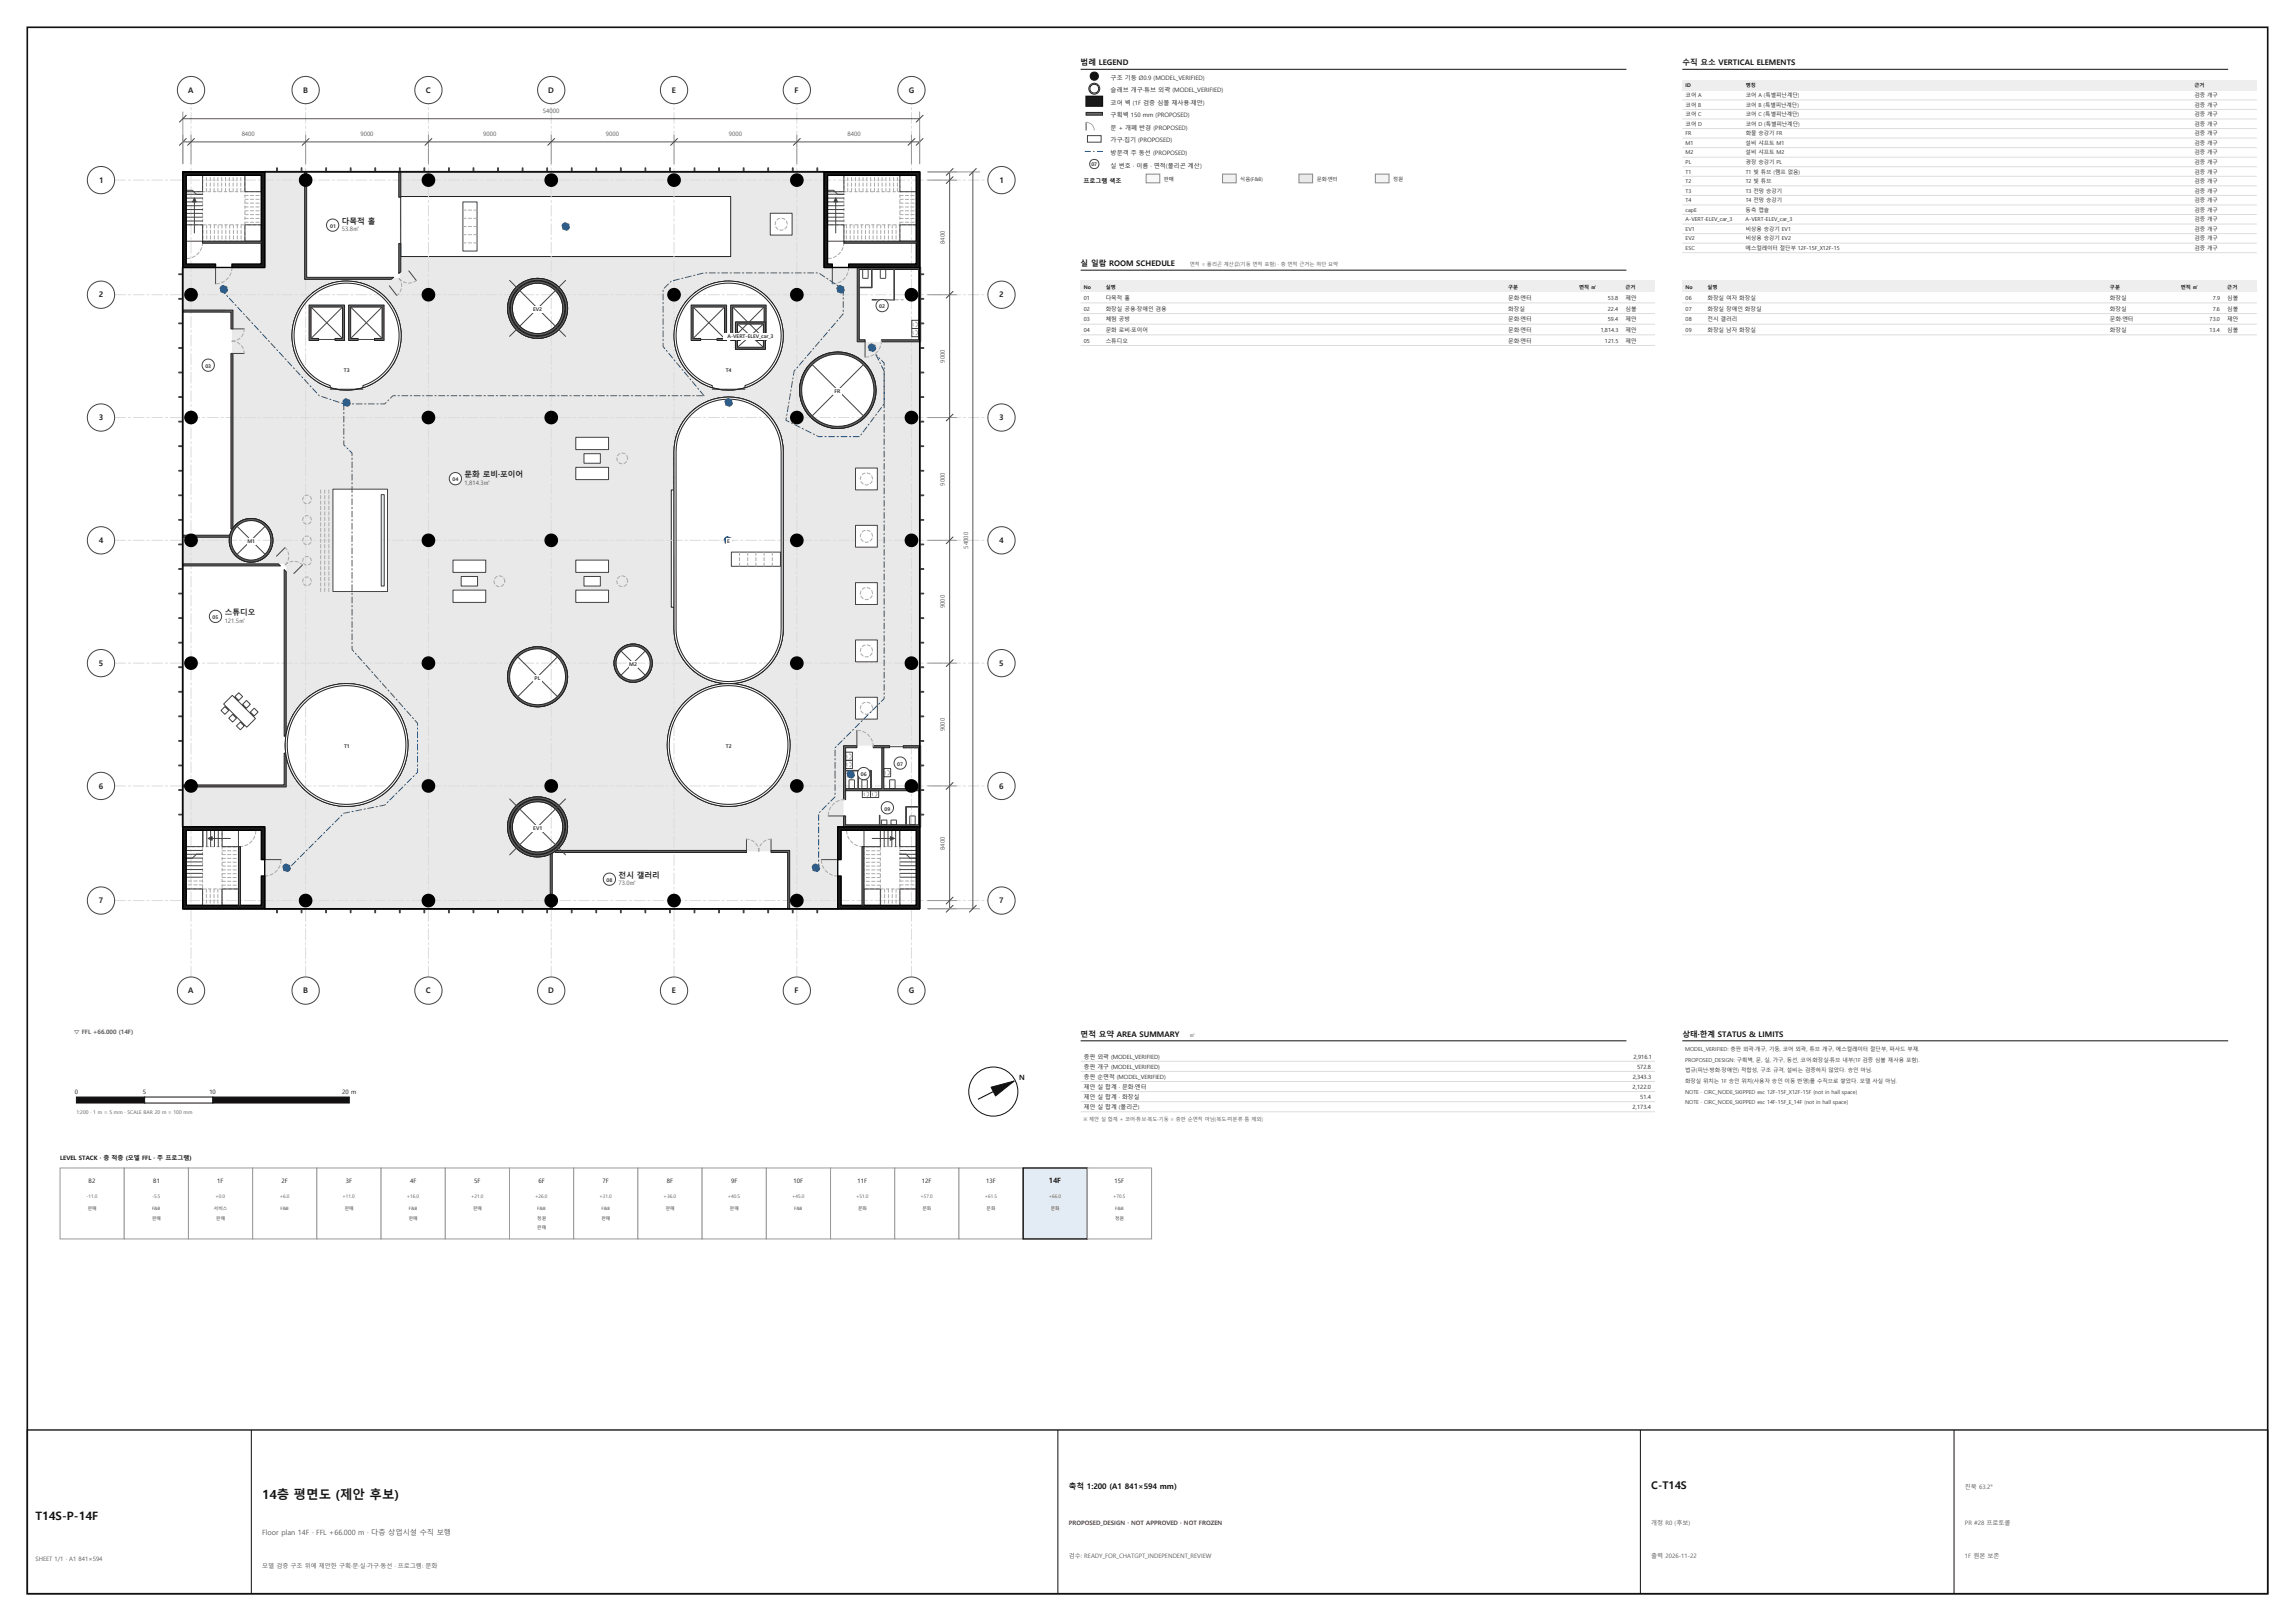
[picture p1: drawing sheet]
<svg xmlns="http://www.w3.org/2000/svg" width="841mm" height="594mm" viewBox="0 0 841 594" stroke-linecap="round" stroke-linejoin="round" font-family="sans-serif">
<defs><g id="words">
<text font-size="4.6" fill="#111" x="96.1" y="549.2">14층 평면도 (제안 후보)</text>
<text font-size="4.2" fill="#111" x="13" y="557">T14S-P-14F</text>
<text font-size="3.9" fill="#111" x="605.1" y="545.6">C-T14S</text>
<g font-size="2.8" fill="#111">
<text x="396" y="24">범례 LEGEND</text>
<text x="616.5" y="24">수직 요소 VERTICAL ELEMENTS</text>
<text x="396" y="97.6">실 일람 ROOM SCHEDULE</text>
<text x="396" y="380">면적 요약 AREA SUMMARY</text>
<text x="616.5" y="380">상태·한계 STATUS &amp; LIMITS</text>
<text x="391.7" y="545.6">축척 1:200 (A1 841×594 mm)</text>
</g>
<g font-size="2.8" fill="#222">
<text x="69" y="34">A</text>
<text x="111" y="34">B</text>
<text x="156.1" y="34">C</text>
<text x="200.9" y="34">D</text>
<text x="246.2" y="34">E</text>
<text x="291.2" y="34">F</text>
<text x="333" y="34">G</text>
<text x="36.3" y="67">1</text>
<text x="366.3" y="67">1</text>
<text x="125.3" y="82">다목적 홀</text>
<text x="36.2" y="109">2</text>
<text x="366.2" y="109">2</text>
<text x="36.2" y="154">3</text>
<text x="366.2" y="154">3</text>
<text x="170.3" y="174.9">문화 로비·포이어</text>
<text x="36.2" y="199">4</text>
<text x="366.2" y="199">4</text>
<text x="82.3" y="225.3">스튜디오</text>
<text x="36.2" y="244">5</text>
<text x="366.2" y="244">5</text>
<text x="36.2" y="289">6</text>
<text x="366.2" y="289">6</text>
<text x="226.7" y="321.7">전시 갤러리</text>
<text x="36.2" y="331">7</text>
<text x="366.2" y="331">7</text>
<text x="69" y="364">A</text>
<text x="111" y="364">B</text>
<text x="156.1" y="364">C</text>
<text x="200.9" y="364">D</text>
<text x="246.2" y="364">E</text>
<text x="291.2" y="364">F</text>
<text x="333" y="364">G</text>
</g>
<g font-size="2.6" fill="#111">
<text x="373.4" y="395.7">N</text>
<text x="384.4" y="433.5">14F</text>
</g>
<text font-size="2.6" fill="#555" x="96.1" y="562.4">Floor plan 14F · FFL +66.000 m · 다층 상업시설 수직 보행</text>
<g font-size="2.2" fill="#222">
<text x="407" y="29.2">구조 기둥 Ø0.9 (MODEL_VERIFIED)</text>
<text x="407" y="33.8">슬래브 개구·튜브 외곽 (MODEL_VERIFIED)</text>
<text x="407" y="38.4">코어 벽 (1F 검증 심볼 재사용·제안)</text>
<text x="407" y="43">구획벽 150 mm (PROPOSED)</text>
<text x="407" y="47.6">문 + 개폐 반경 (PROPOSED)</text>
<text x="407" y="52.2">가구·집기 (PROPOSED)</text>
<text x="407" y="56.8">방문객 주 동선 (PROPOSED)</text>
<text x="407" y="61.4">실 번호 · 이름 · 면적(폴리곤 계산)</text>
</g>
<g font-size="2.2" fill="#555">
<text x="198.9" y="41.5">54000</text>
<text x="88.6" y="50">8400</text>
<text x="132.1" y="50">9000</text>
<text x="177.1" y="50">9000</text>
<text x="222.1" y="50">9000</text>
<text x="267.1" y="50">9000</text>
<text x="310.6" y="50">8400</text>
<text x="125.3" y="84.8">53.8㎡</text>
<text x="346.3" y="89.4" transform="rotate(-90 346.3 89.4)">8400</text>
<text x="346.3" y="132.9" transform="rotate(-90 346.3 132.9)">9000</text>
<text x="170.3" y="177.7">1,814.3㎡</text>
<text x="346.3" y="177.9" transform="rotate(-90 346.3 177.9)">9000</text>
<text x="354.7" y="201.1" transform="rotate(-90 354.7 201.1)">54000</text>
<text x="346.3" y="222.9" transform="rotate(-90 346.3 222.9)">9000</text>
<text x="82.3" y="228.1">121.5㎡</text>
<text x="346.3" y="267.9" transform="rotate(-90 346.3 267.9)">9000</text>
<text x="346.3" y="311.4" transform="rotate(-90 346.3 311.4)">8400</text>
<text x="226.7" y="324.4">73.0㎡</text>
<text x="27" y="379">▽ FFL +66.000 (14F)</text>
<text x="720.1" y="545.6">진북 63.2°</text>
<text x="605.1" y="558.8">개정 R0 (후보)</text>
<text x="720.1" y="558.8">PR #28 프로토콜</text>
<text x="13" y="572">SHEET 1/1 · A1 841×594</text>
<text x="96.1" y="574.4">모델 검증 구조 위에 제안한 구획·문·실·가구·동선 · 프로그램: 문화</text>
<text x="391.7" y="570.8">검수: READY_FOR_CHATGPT_INDEPENDENT_REVIEW</text>
<text x="605.1" y="570.8">출력 2026-11-22</text>
<text x="720.1" y="570.8">1F 원본 보존</text>
</g>
<g font-size="2.2" fill="#111">
<text x="397" y="67">프로그램 색조</text>
<text x="27.4" y="400.8">0</text>
<text x="52.4" y="400.8">5</text>
<text x="76.7" y="400.8">10</text>
<text x="125.4" y="400.8">20 m</text>
<text x="22" y="425">LEVEL STACK · 층 적층 (모델 FFL · 주 프로그램)</text>
<text x="32.5" y="433.5">B2</text>
<text x="56.2" y="433.5">B1</text>
<text x="79.6" y="433.5">1F</text>
<text x="103.2" y="433.5">2F</text>
<text x="126.7" y="433.5">3F</text>
<text x="150.3" y="433.5">4F</text>
<text x="173.7" y="433.5">5F</text>
<text x="197.3" y="433.5">6F</text>
<text x="220.8" y="433.5">7F</text>
<text x="244.4" y="433.5">8F</text>
<text x="267.9" y="433.5">9F</text>
<text x="290.8" y="433.5">10F</text>
<text x="314.3" y="433.5">11F</text>
<text x="337.8" y="433.5">12F</text>
<text x="361.3" y="433.5">13F</text>
<text x="408.4" y="433.5">15F</text>
</g>
<text font-size="2.2" fill="#9b1c1c" x="391.7" y="558.8">PROPOSED_DESIGN · NOT APPROVED · NOT FROZEN</text>
<g font-size="2.1" fill="#222">
<text x="397.2" y="387.9">층판 외곽 (MODEL_VERIFIED)</text>
<text x="598.6" y="387.9">2,916.1</text>
<text x="397.2" y="391.6">층판 개구 (MODEL_VERIFIED)</text>
<text x="397.2" y="395.3">층판 순면적 (MODEL_VERIFIED)</text>
<text x="598.3" y="395.3">2,343.3</text>
<text x="599.9" y="391.6">572.8</text>
<text x="397.2" y="399">제안 실 합계 · 문화·엔터</text>
<text x="598.3" y="399">2,122.0</text>
<text x="397.2" y="402.7">제안 실 합계 · 화장실</text>
<text x="397.2" y="406.4">제안 실 합계 (폴리곤)</text>
<text x="598.3" y="406.4">2,173.4</text>
<text x="601.1" y="402.7">51.4</text>
</g>
<g font-size="2" fill="#222">
<text x="617.7" y="35.6">코어 A</text>
<text x="639.7" y="35.6">코어 A (특별피난계단)</text>
<text x="804.2" y="35.6">검증 개구</text>
<text x="617.7" y="39.1">코어 B</text>
<text x="639.7" y="39.1">코어 B (특별피난계단)</text>
<text x="804.2" y="39.1">검증 개구</text>
<text x="617.7" y="42.6">코어 C</text>
<text x="617.7" y="46.1">코어 D</text>
<text x="639.7" y="42.6">코어 C (특별피난계단)</text>
<text x="639.7" y="46.1">코어 D (특별피난계단)</text>
<text x="804.2" y="42.6">검증 개구</text>
<text x="804.2" y="46.1">검증 개구</text>
<text x="617.7" y="49.6">FR</text>
<text x="617.7" y="53.1">M1</text>
<text x="639.7" y="53.1">설비 샤프트 M1</text>
<text x="639.7" y="49.6">화물 승강기 FR</text>
<text x="804.2" y="49.6">검증 개구</text>
<text x="804.2" y="53.1">검증 개구</text>
<text x="617.7" y="56.6">M2</text>
<text x="639.7" y="56.6">설비 샤프트 M2</text>
<text x="804.2" y="56.6">검증 개구</text>
<text x="617.7" y="60.1">PL</text>
<text x="617.7" y="63.6">T1</text>
<text x="639.7" y="60.1">광장 승강기 PL</text>
<text x="639.7" y="63.6">T1 빛 튜브 (램프 없음)</text>
<text x="804.2" y="60.1">검증 개구</text>
<text x="804.2" y="63.6">검증 개구</text>
<text x="617.7" y="67.1">T2</text>
<text x="617.7" y="70.6">T3</text>
<text x="639.7" y="67.1">T2 빛 튜브</text>
<text x="639.7" y="70.6">T3 전망 승강기</text>
<text x="804.2" y="67.1">검증 개구</text>
<text x="804.2" y="70.6">검증 개구</text>
<text x="617.7" y="74.1">T4</text>
<text x="617.7" y="77.6">capE</text>
<text x="639.7" y="77.6">동측 캡슐</text>
<text x="639.7" y="74.1">T4 전망 승강기</text>
<text x="804.2" y="74.1">검증 개구</text>
<text x="804.2" y="77.6">검증 개구</text>
<text x="617.7" y="81.1">A-VERT-ELEV_car_3</text>
<text x="639.7" y="81.1">A-VERT-ELEV_car_3</text>
<text x="804.2" y="81.1">검증 개구</text>
<text x="617.7" y="84.6">EV1</text>
<text x="617.7" y="88.1">EV2</text>
<text x="639.7" y="84.6">비상용 승강기 EV1</text>
<text x="639.7" y="88.1">비상용 승강기 EV2</text>
<text x="804.2" y="84.6">검증 개구</text>
<text x="804.2" y="88.1">검증 개구</text>
<text x="617.7" y="91.6">ESC</text>
<text x="639.7" y="91.6">에스컬레이터 절단부 12F-15F_X12F-15</text>
<text x="804.2" y="91.6">검증 개구</text>
<text x="397.2" y="110">01</text>
<text x="397.2" y="113.9">02</text>
<text x="405.2" y="110">다목적 홀</text>
<text x="405.2" y="113.9">화장실 공용·장애인 겸용</text>
<text x="552.7" y="110">문화·엔터</text>
<text x="552.7" y="113.9">화장실</text>
<text x="589.2" y="113.9">22.4</text>
<text x="589.2" y="110">53.8</text>
<text x="595.7" y="113.9">심볼</text>
<text x="595.7" y="110">제안</text>
<text x="617.7" y="110">06</text>
<text x="617.7" y="113.9">07</text>
<text x="625.7" y="110">화장실 여자 화장실</text>
<text x="625.7" y="113.9">화장실 장애인 화장실</text>
<text x="773.2" y="110">화장실</text>
<text x="773.2" y="113.9">화장실</text>
<text x="810.8" y="113.9">7.6</text>
<text x="810.9" y="110">7.9</text>
<text x="816.2" y="110">심볼</text>
<text x="816.2" y="113.9">심볼</text>
<text x="397.2" y="117.8">03</text>
<text x="405.2" y="117.8">체험 공방</text>
<text x="552.7" y="117.8">문화·엔터</text>
<text x="589.2" y="117.8">59.4</text>
<text x="595.7" y="117.8">제안</text>
<text x="617.7" y="117.8">08</text>
<text x="625.7" y="117.8">전시 갤러리</text>
<text x="773.2" y="117.8">문화·엔터</text>
<text x="809.7" y="117.8">73.0</text>
<text x="816.2" y="117.8">제안</text>
<text x="397.2" y="121.7">04</text>
<text x="397.2" y="125.6">05</text>
<text x="405.2" y="121.7">문화 로비·포이어</text>
<text x="405.2" y="125.6">스튜디오</text>
<text x="552.7" y="121.7">문화·엔터</text>
<text x="552.7" y="125.6">문화·엔터</text>
<text x="586.6" y="121.7">1,814.3</text>
<text x="588.1" y="125.6">121.5</text>
<text x="595.7" y="121.7">제안</text>
<text x="595.7" y="125.6">제안</text>
<text x="617.7" y="121.7">09</text>
<text x="625.7" y="121.7">화장실 남자 화장실</text>
<text x="773.2" y="121.7">화장실</text>
<text x="809.7" y="121.7">13.4</text>
<text x="816.2" y="121.7">심볼</text>
</g>
<g font-size="2" fill="#333">
<text x="617.5" y="385.2">MODEL_VERIFIED: 층판 외곽·개구, 기둥, 코어 외곽, 튜브 개구, 에스컬레이터 절단부, 파사드 부재.</text>
<text x="617.5" y="389.1">PROPOSED_DESIGN: 구획벽, 문, 실, 가구, 동선, 코어·화장실·튜브 내부(1F 검증 심볼 재사용 포함).</text>
<text x="617.5" y="393">법규(피난·방화·장애인) 적합성, 구조 규격, 설비는 검증하지 않았다. 승인 아님.</text>
<text x="617.5" y="396.9">화장실 위치는 1F 승인 위치(사용자 승인 이동 반영)를 수직으로 쌓았다. 모델 사실 아님.</text>
<text x="617.5" y="400.8">NOTE · CIRC_NODE_SKIPPED esc 12F-15F_X12F-15F (not in hall space)</text>
<text x="617.5" y="404.7">NOTE · CIRC_NODE_SKIPPED esc 14F-15F_E_14F (not in hall space)</text>
</g>
<g font-size="1.9" fill="#111">
<text x="617.7" y="31.8">ID</text>
<text x="639.7" y="31.8">명칭</text>
<text x="804.2" y="31.8">근거</text>
<text x="397.2" y="105.8">No</text>
<text x="405.2" y="105.8">실명</text>
<text x="552.7" y="105.8">구분</text>
<text x="578.7" y="105.8">면적 ㎡</text>
<text x="595.7" y="105.8">근거</text>
<text x="617.7" y="105.8">No</text>
<text x="625.7" y="105.8">실명</text>
<text x="773.2" y="105.8">구분</text>
<text x="799.2" y="105.8">면적 ㎡</text>
<text x="816.2" y="105.8">근거</text>
</g>
<g font-size="1.9" fill="#333">
<text x="399.9" y="60.8">07</text>
<text x="121" y="83.5">01</text>
<text x="322.2" y="113">02</text>
<text x="195.3" y="114">EV2</text>
<text x="266.6" y="124">A-VERT-ELEV_car_3</text>
<text x="75.3" y="134.8">03</text>
<text x="126" y="136.4">T3</text>
<text x="265.9" y="136.4">T4</text>
<text x="305.8" y="144">FR</text>
<text x="165.8" y="176.4">04</text>
<text x="90.7" y="199">M1</text>
<text x="266.5" y="199">E</text>
<text x="77.9" y="226.9">05</text>
<text x="230.6" y="244">M2</text>
<text x="195.9" y="249">PL</text>
<text x="126.1" y="274">T1</text>
<text x="266" y="274">T2</text>
<text x="328.8" y="280.6">07</text>
<text x="315.4" y="284.5">06</text>
<text x="324.1" y="297">09</text>
<text x="195.4" y="304">EV1</text>
<text x="222.3" y="323.2">08</text>
</g>
<g font-size="1.9" fill="#222">
<text x="426.5" y="66.4">판매</text>
<text x="454.5" y="66.4">식음(F&amp;B)</text>
<text x="482.5" y="66.4">문화·엔터</text>
<text x="510.5" y="66.4">정원</text>
</g>
<g font-size="1.9" fill="#555">
<text x="436" y="97.6">면적 = 폴리곤 계산값(기둥 면적 포함) · 층 면적 근거는 하단 요약</text>
<text x="436" y="380">㎡</text>
<text x="28" y="408.2">1:200 · 1 m = 5 mm · SCALE BAR 20 m = 100 mm</text>
<text x="397" y="410.8">※ 제안 실 합계 + 코어·튜브·복도·기둥 = 층판 순면적 아님(복도·미분류 틈 제외)</text>
</g>
<g font-size="1.8" fill="#555">
<text x="31.7" y="439">-11.0</text>
<text x="55.8" y="439">-5.5</text>
<text x="79" y="439">+0.0</text>
<text x="102.5" y="439">+6.0</text>
<text x="125.5" y="439">+11.0</text>
<text x="149.1" y="439">+16.0</text>
<text x="172.6" y="439">+21.0</text>
<text x="196.1" y="439">+26.0</text>
<text x="219.7" y="439">+31.0</text>
<text x="243.2" y="439">+36.0</text>
<text x="266.8" y="439">+40.5</text>
<text x="290.3" y="439">+45.0</text>
<text x="313.8" y="439">+51.0</text>
<text x="337.3" y="439">+57.0</text>
<text x="360.9" y="439">+61.5</text>
<text x="384.4" y="439">+66.0</text>
<text x="407.9" y="439">+70.5</text>
</g>
<g font-size="1.6" fill="#333">
<text x="32.2" y="443.5">판매</text>
<text x="55.7" y="443.5">F&amp;B</text>
<text x="78.4" y="443.5">서비스</text>
<text x="102.8" y="443.5">F&amp;B</text>
<text x="126.3" y="443.5">판매</text>
<text x="149.8" y="443.5">F&amp;B</text>
<text x="173.4" y="443.5">판매</text>
<text x="196.9" y="443.5">F&amp;B</text>
<text x="220.4" y="443.5">F&amp;B</text>
<text x="244" y="443.5">판매</text>
<text x="267.5" y="443.5">판매</text>
<text x="291" y="443.5">F&amp;B</text>
<text x="314.5" y="443.5">문화</text>
<text x="338" y="443.5">문화</text>
<text x="361.5" y="443.5">문화</text>
<text x="385.1" y="443.5">문화</text>
<text x="408.7" y="443.5">F&amp;B</text>
<text x="55.7" y="447">판매</text>
<text x="79.2" y="447">판매</text>
<text x="149.8" y="447">판매</text>
<text x="196.9" y="447">정원</text>
<text x="220.4" y="447">판매</text>
<text x="408.7" y="447">정원</text>
<text x="196.9" y="450.5">판매</text>
</g>
</g></defs>
<path d="M10 10h821v574h-821z" fill="none" stroke="#111" stroke-width=".6"/>
<g fill="#fff">
<path d="M112 63h34.5v39h-34.5z" fill-rule="evenodd"/>
<path d="M67 114h18v80.1l-.8 2.4h-17.2z" fill-rule="evenodd"/>
</g>
<path d="M97 63h15l.1 39 34.4-.1v-38.9h155.5v34.9l12.3 .1-.2 .4 .1 26.7 .3 .2h22.5v147.9h-27.5l-.4 .2v29.2l.2 .4-2.3 .1v29.9h-240l30-.1v-29.9h-30v-205h30zM293 143a14 14 0 0 0 28 0 14 14 0 0 0-28 0zM244.5 273a22.5 22.5 0 0 0 45 0 22.5 22.5 0 0 0-45 0zM189.2 295.2l-1.7 2.3a11 11 0 0 0 1.5 13.1 11 11 0 0 0 13 2.2l.1 20.2 86.9-.1-.1-20.9h-85.6l2.4-2.3 .8-1.2 1.1-2.6a11.3 11.3 0 0 0 0-5.8l-1.1-2.6-.8-1.2a11 11 0 0 0-16.5-1.1zM252.9 151.4l-1.4 1.4-2.1 3.3-1.5 3.6-.5 1.9-.4 3.9v14l-1 .2v42.7l1 .1v8l.4 3.9 1.1 3.8 1.9 3.4a20.2 20.2 0 0 0 18.6 8.8l1.9-.3 3.7-1.1 1.8-.8 3.3-2.2a20 20 0 0 0 5.8-7.8l1.1-3.8 .4-3.9v-65l-.4-3.9-1.1-3.7-.9-1.8-2.1-3.3-2.8-2.8-3.3-2.1-1.7-.9-3.8-1.1-3.9-.4-3.9 .4-1.9 .5-1.9 .6-3.4 1.9zM247 123a20 20 0 0 0 39.9 0 20 20 0 0 0-39.9 0zM146.9 72.1l.1 21.9 120.8-.1-.2-21.9zM225 243a7 7 0 0 0 14 0 7 7 0 0 0-14 0zM186 113a11 11 0 0 0 22 0 11 11 0 0 0-22 0zM186 248a11 11 0 0 0 22 0 11 11 0 0 0-22 0zM104.5 273a22.5 22.5 0 0 0 45 0 22.5 22.5 0 0 0-45 0zM107 123a20 20 0 0 0 40 0 20 20 0 0 0-40 0zM67 207v80.9l37.4 .1 .1-80.9zM67 114v82.4l17.2 .1-.2 1.5 .3 2.1a7.9 7.9 0 0 0 2.1 3.6l1.6 1.2 1.9 .8 3.2 .2a8.1 8.1 0 0 0 4.6-2.2l1.7-2.6a7.8 7.8 0 0 0 .5-4.1l-.2-1.1a7.9 7.9 0 0 0-2.1-3.6l-1.6-1.2-1.9-.8-3.2-.2-2 .5-1.8 1-2.1 2.5v-80z" fill-rule="evenodd" fill="#e9e9e9"/>
<g fill="#fff">
<path d="M67 207h37.5v81h-37.5z" fill-rule="evenodd"/>
<path d="M202 312.8l1.3-.8h85.7v21h-87z" fill-rule="evenodd"/>
</g>
<g fill="none" stroke="#222" stroke-width=".37">
<path d="M146.8 72h121v22h-120.9zM252.9 151.4a20 20 0 0 1 21.8-4.4 20 20 0 0 1 12.3 18.5v65a20 20 0 0 1-20 20 20 20 0 0 1-20-20v-8h-1v-43h1v-14a20 20 0 0 1 5.9-14.1z"/>
<circle cx="197" cy="113" r="11"/>
<circle cx="127" cy="123" r="20"/>
<circle cx="267" cy="123" r="20"/>
<circle cx="307" cy="143" r="14"/>
<circle cx="92" cy="198" r="8"/>
<circle cx="197" cy="248" r="11"/>
<circle cx="232" cy="243" r="7"/>
<circle cx="127" cy="272.9" r="22.5"/>
<circle cx="267" cy="273" r="22.5"/>
<circle cx="197" cy="303" r="11"/>
</g>
<g fill="none" stroke="#dcdcdc" stroke-width=".37" stroke-dasharray="4 1 .8 1">
<path d="M42 66h320M42 108h320M42 153h320M42 198h320M42 243h320M42 288h320M42 330h320M70 358v-320M112 358v-320M157 358v-320M202 358v-320M247 358v-320"/>
<path d="M292 358v-320M334 358v-320"/>
</g>
<path d="M122 179.3v37.5h20v-37.5zM139.7 181.3v33.5h1.1v-33.5zM313.5 255.5v8h8v-8zM313.5 234.5v8h8v-8zM313.5 213.5v8h8v-8zM313.5 192.5v8h8v-8zM313.5 171.5v8h8v-8zM211 171.3v4.4h12v-4.4zM211 160.3v4.5h12v-4.5zM214 166.3v3.4h6v-3.4zM166 216.2v4.5h12v-4.5zM166 205.3v4.4h12v-4.4zM169 211.3v3.4h6v-3.4zM211 216.2v4.5h12v-4.5zM211 205.3v4.4h12v-4.4zM214 211.3v3.4h6v-3.4zM282.3 78.1v8h8v-8z" fill-rule="evenodd" fill="#fff" stroke="#444" stroke-width=".37"/>
<g fill="none" stroke="#aaa" stroke-width=".37" stroke-dasharray="1.2 .8">
<path d="M288.5 82.1a2.25 2.25 0 0 0-3-2.1 2.25 2.25 0 0 0-1 3.6 2.25 2.25 0 0 0 3.7-.3l.3-1.2M230 168a2 2 0 0 0-2.7-1.9 2 2 0 0 0-.8 3.2 2 2 0 0 0 3.2-.3l.3-1M319.8 175.5a2.25 2.25 0 0 0-3.1-2.1 2.25 2.25 0 0 0-.9 3.6 2.25 2.25 0 0 0 3.7-.4l.3-1.1M114.1 198a1.6 1.6 0 0 0-2.1-1.5 1.6 1.6 0 0 0-.7 2.5 1.6 1.6 0 0 0 2.6-.2l.2-.8M114.1 190.5a1.6 1.6 0 0 0-2.1-1.5 1.6 1.6 0 0 0-.7 2.5 1.6 1.6 0 0 0 2.6-.2l.2-.8M114.1 183a1.6 1.6 0 0 0-2.1-1.5 1.6 1.6 0 0 0-.7 2.5 1.6 1.6 0 0 0 2.6-.2l.2-.8M319.8 196.5a2.25 2.25 0 0 0-3.1-2.1 2.25 2.25 0 0 0-.9 3.6 2.25 2.25 0 0 0 3.7-.4l.3-1.1M114.1 213a1.6 1.6 0 0 0-2.1-1.5 1.6 1.6 0 0 0-.7 2.5 1.6 1.6 0 0 0 2.6-.2l.2-.8M114.1 205.5a1.6 1.6 0 0 0-2.1-1.5 1.6 1.6 0 0 0-.7 2.5 1.6 1.6 0 0 0 2.6-.2l.2-.8M117.5 216.8v-37.5M119 216.8v-37.5M120.5 216.8v-37.5"/>
<path d="M185 213a2 2 0 0 0-2.7-1.9 2 2 0 0 0-.8 3.2 2 2 0 0 0 3.2-.3l.3-1M230 213a2 2 0 0 0-2.7-1.9 2 2 0 0 0-.8 3.2 2 2 0 0 0 3.2-.3l.3-1M319.8 217.5a2.25 2.25 0 0 0-3.1-2.1 2.25 2.25 0 0 0-.9 3.6 2.25 2.25 0 0 0 3.7-.4l.3-1.1M319.8 238.5a2.25 2.25 0 0 0-3.1-2.1 2.25 2.25 0 0 0-.9 3.6 2.25 2.25 0 0 0 3.7-.4l.3-1.1M319.8 259.5a2.25 2.25 0 0 0-3.1-2.1 2.25 2.25 0 0 0-.9 3.6 2.25 2.25 0 0 0 3.7-.4l.3-1.1"/>
</g>
<path d="M85.1 254.8l-3.2 3.2 8.5 8.5 3.2-3.2zM93.2 259.5l-1.5 1.4 1.5 1.4 1.4-1.4zM88.1 264.6l-1.5 1.4 1.5 1.4 1.4-1.4zM88.9 258.1l1.4 1.4 1.4-1.4-1.4-1.4zM85.2 261.8l-1.4 1.4 1.4 1.4 1.4-1.4zM87.5 253.8l-1.4 1.5 1.4 1.4 1.4-1.4zM82.4 258.9l-1.4 1.5 1.4 1.4 1.4-1.4z" fill-rule="evenodd" fill="#fff" stroke="#444" stroke-width=".37"/>
<g fill="none" stroke="#444" stroke-width=".37">
<path d="M68.2 64.2h6v6h-6zM68.2 69.7h2.3l1.5 1.5h2.2M68.2 79.6h6M68.2 78.2h6M68.2 76.8h6M68.2 75.4h6M68.2 74h6M68.2 72.6h6M68.2 71.2h6M71.2 74v11.4M89.8 64.2h6v6h-6zM169.6 74h5.2v18h-5.2z"/>
<path d="M68.2 82.4h6v6h-6zM68.2 81h6M89.8 82.4h6v6h-6zM316.2 98.8l1.9 .1-.1 3.1-1.8-.1zM322.6 98.8l1.9 .1v3.1l-1.9-.1zM334.1 117.4h2.5v3h-2.5zM334.1 120.4h2.5v3h-2.5zM268 202.3h18v5.2h-18zM309.9 278.6h2.5v3h-2.5zM309.9 275.6h2.5v3h-2.5zM311.2 285.8l1.9 .1-.1 3.1-1.8-.1zM315.9 285.8l1.9 .1-.1 3.1-1.8-.1z"/>
<path d="M316 289.8h3v2.5h-3zM319 289.8h3v2.5h-3zM323.9 281.6h2.5v3h-2.5zM326.1 285.8l1.9 .1-.1 3.1-1.9-.1zM333.4 299.1h1.9l-.1 3.1-1.8-.1zM323.1 300.5h1.8l.1 1.7h-1.9zM326.6 300.5h1.8l.1 1.7h-1.9z"/>
</g>
<g fill="none" stroke="#aaa" stroke-width=".37" stroke-dasharray="1.2 .8" stroke-linecap="butt">
<path d="M68.2 70.2h6v12.2h-6zM74.2 64.2h15.6v6h-15.6zM89.8 70.2h6v12.2h-6zM74.2 82.4h15.6v6h-15.6z"/>
<circle cx="335.4" cy="118.9" r=".85"/>
<circle cx="335.4" cy="121.9" r=".85"/>
<circle cx="311.1" cy="277.1" r=".85"/>
<circle cx="311.1" cy="280.1" r=".85"/>
<circle cx="317.5" cy="291" r=".85"/>
<circle cx="320.5" cy="291" r=".85"/>
<circle cx="325.1" cy="283.1" r=".85"/>
</g>
<g fill="none" stroke="#aaa" stroke-width=".37" stroke-dasharray="1.2 .8">
<path d="M75.6 70.2v-6M77 70.2v-6M78.4 70.2v-6M79.8 70.2v-6M81.2 70.2v-6M82.6 70.2v-6M84 70.2v-6M85.4 70.2v-6M86.8 70.2v-6M88.2 70.2v-6M89.6 70.2v-6M89.8 71.6h6"/>
<path d="M89.8 73h6M89.8 74.4h6M89.8 75.8h6M89.8 77.2h6M89.8 78.6h6M169.6 77h5.2M74.4 82.4v6M75.7 82.4v6M77.1 82.4v6M78.5 82.4v6M79.9 82.4v6M81.3 82.4v6"/>
<path d="M82.7 82.4v6M84.1 82.4v6M85.6 82.4v6M87 82.4v6M88.4 82.4v6M89.8 80h6M89.8 81.4h6M169.6 89h5.2M169.6 86h5.2M169.6 83h5.2M169.6 80h5.2M271 207.5v-5.2"/>
<path d="M274 207.5v-5.2M277 207.5v-5.2M280 207.5v-5.2M283 207.5v-5.2"/>
</g>
<path d="M71.2 72.5l.7 1.5h-1.3z" fill="#333" stroke="#444" stroke-width=".37"/>
<path d="M303.2 70.2h6v12.2h-6zM309.2 64.2h20.6v6h-20.6zM329.8 70.2h6v12.2h-6zM309.2 82.4h20.6v6h-20.6z" fill="none" stroke="#aaa" stroke-width=".37" stroke-dasharray="1.2 .8" stroke-linecap="butt"/>
<g fill="none" stroke="#444" stroke-width=".37">
<path d="M303.2 64.2h6v6h-6zM303.2 69.7h2.3l1.5 1.5h2.2M303.2 79.6h6M303.2 78.2h6M303.2 76.8h6M303.2 75.4h6M303.2 74h6M303.2 72.6h6M303.2 71.2h6M306.2 74v11.4M329.8 64.2h6v6h-6zM303.2 82.4h6v6h-6z"/>
<path d="M303.2 81h6M329.8 82.4h6v6h-6z"/>
</g>
<g fill="none" stroke="#aaa" stroke-width=".37" stroke-dasharray="1.2 .8">
<path d="M310.6 70.2v-6M312 70.2v-6M313.5 70.2v-6M314.8 70.2v-6M316.3 70.2v-6M317.7 70.2v-6M319.1 70.2v-6M320.5 70.2v-6M321.9 70.2v-6M323.3 70.2v-6M324.7 70.2v-6M326 70.2v-6"/>
<path d="M327.4 70.2v-6M328.8 70.2v-6M329.8 71.6h6M329.8 73h6M329.8 74.4h6M329.8 75.9h6M329.8 77.3h6M329.8 78.7h6M310.2 82.4v6M311.6 82.4v6M313 82.4v6M314.4 82.4v6"/>
<path d="M315.8 82.4v6M317.2 82.4v6M318.6 82.4v6M320 82.4v6M321.4 82.4v6M322.8 82.4v6M324.2 82.4v6M325.6 82.4v6M327 82.4v6M328.4 82.4v6M329.8 80.1h6M329.8 81.5h6"/>
</g>
<path d="M306.2 72.5l.7 1.5h-1.3z" fill="#333" stroke="#444" stroke-width=".37"/>
<path d="M316.6 310.2h6v15.6h-6zM322.6 304.2h7.2v6h-7.2zM329.8 310.2h6v15.6h-6zM322.6 325.8h7.2v6h-7.2z" fill="none" stroke="#aaa" stroke-width=".37" stroke-dasharray="1.2 .8" stroke-linecap="butt"/>
<g fill="none" stroke="#444" stroke-width=".37">
<path d="M316.6 304.2h6v6h-6zM319.6 307.2h6.7M324 304.2v6M325.4 304.2v6M326.8 304.2v6M328.2 304.2v6M329.6 304.2v6M329.8 304.2h6v6h-6zM329.8 311.6h6M329.8 314.4h6M329.8 315.8h6M329.8 317.2h6"/>
<path d="M329.8 318.6h6M335.8 313h-6h2.2l1.5 1.5h2.3M316.6 325.8h6v6h-6zM329.8 325.8h6v6h-6zM329.8 320h6M329.8 321.4h6"/>
</g>
<g fill="none" stroke="#aaa" stroke-width=".37" stroke-dasharray="1.2 .8">
<path d="M322.6 318.8h-6M322.6 317.4h-6M322.6 316h-6M322.6 314.6h-6M322.6 313.2h-6M322.6 311.8h-6M322.6 310.4h-6M322.6 324.4h-6M322.6 323h-6M322.6 321.6h-6M322.6 320.2h-6M322.8 325.8v6"/>
<path d="M324.2 325.8v6M325.6 325.8v6M327 325.8v6M328.4 325.8v6M329.8 322.8h6M329.8 324.2h6M329.8 325.6h6"/>
</g>
<path d="M326.3 306.6l1.5 .6-1.5 .7z" fill="#333" stroke="#444" stroke-width=".37"/>
<path d="M68.2 310.2h6v15.6h-6zM74.2 304.2h7.2v6h-7.2zM81.4 310.2h6v15.6h-6zM74.2 325.8h7.2v6h-7.2z" fill="none" stroke="#aaa" stroke-width=".37" stroke-dasharray="1.2 .8" stroke-linecap="butt"/>
<g fill="none" stroke="#444" stroke-width=".37">
<path d="M68.2 304.2h6v6h-6zM68.2 311.6h6M68.2 313h6M68.2 314.4h6M68.2 315.8h6M68.2 317.2h6M68.2 318.6h6M74.2 313h-2.2l-1.5 1.5h-2.3M74.4 304.2v6M75.8 304.2v6M77.2 304.2v6M77.7 307.2h6.7"/>
<path d="M78.6 304.2v6M80 304.2v6M81.4 304.2h6v6h-6zM68.2 325.8h6v6h-6zM68.2 320h6M68.2 321.4h6M81.4 325.8h6v6h-6z"/>
</g>
<g fill="none" stroke="#aaa" stroke-width=".37" stroke-dasharray="1.2 .8">
<path d="M81.4 318.8h6M81.4 317.4h6M81.4 316h6M81.4 314.6h6M81.4 313.2h6M81.4 311.8h6M81.4 310.4h6M74.2 322.8h-6M74.2 324.2h-6M74.2 325.6h-6M75.6 325.8v6M77 325.8v6"/>
<path d="M78.4 325.8v6M79.8 325.8v6M81.2 325.8v6M81.4 324.4h6M81.4 323h6M81.4 321.6h6M81.4 320.2h6"/>
</g>
<path d="M76.2 307.2l1.5-.6v1.3z" fill="#333" stroke="#444" stroke-width=".37"/>
<g fill="#666" stroke="#222" stroke-width=".37">
<path d="M203.6 311.6h69.9v.8h-69.9zM282.5 311.6h6.9v21.4h-.8v-20.6h-6.1zM201.6 312.8h.8v20.2h-.8zM111.6 63h.8v38.6h31.9l-1 .8h-31.7zM146.1 89.2h.8v10.4l-.8 .6zM146.1 63h.8v9.3h-.8zM67 287.6h37.1v-11.6h.8v12.4h-37.9zM104.1 208.7l.8 .8v60.3h-.8zM67 206.6h35l.8 .8h-35.8zM67 113.6h18.4v6.9h-.8v-6.1h-17.6zM84.6 129.5h.8v64.4h-.8zM67 196.1h17.2v.8h-17.2z" fill-rule="evenodd"/>
<path d="M314.1 98h23.3v27.2h-14.4v-.7h13.6v-25.7h-21.7v25.7h2.1v.7h-2.9z" fill-rule="evenodd"/>
</g>
<g fill="#888" stroke="#444" stroke-width=".37">
<path d="M319.4 98.8h.2v6.7h-.2z" fill-rule="evenodd"/>
<path d="M314.9 105.3h4.5v.2h-4.5z" fill-rule="evenodd"/>
<path d="M327.6 98.8h.2v11.1h-.2z" fill-rule="evenodd"/>
<path d="M319.6 109.7h1.5v.2h-1.5z" fill-rule="evenodd"/>
<path d="M326.1 109.7h1.5v.2h-1.5z" fill-rule="evenodd"/>
</g>
<g fill="#666" stroke="#222" stroke-width=".37">
<path d="M331 273.2h6.4v29.8h-28.3v-4h.8v3.3h26.7v-28.3h-5.6zM320 273.2h6v.8h-6zM309.1 273.2h4.9v.8h-4.1v19h-.8z" fill-rule="evenodd"/>
<path d="M323.1 274h.8v15h12.7v.8h-26.7v-.8h13.2z" fill-rule="evenodd"/>
</g>
<g fill="#888" stroke="#444" stroke-width=".37">
<path d="M322.3 298.8h.1v3.5h-.1z" fill-rule="evenodd"/>
<path d="M331.9 295.6h.2v6.7h-.2z" fill-rule="evenodd"/>
<path d="M332.1 295.6h4.5v.2h-4.5z" fill-rule="evenodd"/>
<path d="M314.4 282.3h.2v6.7h-.2z" fill-rule="evenodd"/>
<path d="M309.9 282.3h4.5v.2h-4.5z" fill-rule="evenodd"/>
<path d="M319.1 282.3h.2v6.7h-.2z" fill-rule="evenodd"/>
<path d="M314.6 282.3h4.5v.2h-4.5z" fill-rule="evenodd"/>
</g>
<g fill="none" stroke="#444" stroke-width=".37">
<path d="M97 62.8h205v.2h-136.6h-68.4zM66.8 98h.2v205h-.2zM68.2 88.8v6M79 98v6M149.8 99.2l2.8 3.6M303.2 88.8v6M305 98v6M337 98h.2v205h-.2zM142.7 104.8l2.7 3.5M321.1 109.9h5M85 120.5h4.5M85 129.5h4.5"/>
<path d="M116.8 124.4h6M131.2 124.4h6M256.8 124.4h6M271.3 124.4h6M317 124.9v6M121 142.6h12M261 142.6h12M104.5 200.6l-3.2 3.2M110.9 207l-3.2 3.2M314 267.6v6M326 273.6h5M303.5 299h6"/>
<path d="M87.8 304.2h6M97 315h6M273.5 307.5v4.5M282.5 307.5v4.5M301 315h6M310.2 304.2h6M97 333h210v.2h-210z"/>
</g>
<g fill="none" stroke="#aaa" stroke-width=".37" stroke-dasharray="1.2 .8">
<path d="M74.2 88.8a6 6 0 0 1-6 6M85 98a6 6 0 0 1-6 6M309.2 88.8a6 6 0 0 1-6 6M311 98a6 6 0 0 1-6 6M146.2 102a4.5 4.5 0 0 0 6.4 .8M146.2 102a4.5 4.5 0 0 1-.8 6.3M326.1 109.9h5M85 125a4.5 4.5 0 0 0 4.5-4.5M85 125a4.5 4.5 0 0 1 4.5 4.5M323 124.9a6 6 0 0 1-6 6M104.5 207a4.5 4.5 0 0 0 0-6.4M104.5 207a4.5 4.5 0 0 1 6.4 0"/>
<path d="M320 273.6a6 6 0 0 0-6-6M331 274.3h5M309.5 293a6 6 0 0 0-6 6M87.8 310.2a6 6 0 0 0 6-6M278 312a4.5 4.5 0 0 0-4.5-4.5M278 312a4.5 4.5 0 0 1 4.5-4.5M316.2 310.2a6 6 0 0 1-6-6M97 321a6 6 0 0 0 6-6M307 321a6 6 0 0 1-6-6"/>
</g>
<path d="M65.5 298.4h1.3v.2h-1.3zM65.5 289.3l1.3 .1v.2l-1.3 .1zM65.5 280.3l1.3 .1v.2l-1.3 .1zM65.5 271.3h1.3v.4h-1.3zM65.5 262.3h1.3v.4h-1.3zM65.5 253.3h1.3v.4h-1.3zM65.5 244.3h1.3v.4l-1.3-.1zM65.5 235.3h1.3v.4h-1.3zM65.5 226.3l1.3 .1v.2h-1.3zM65.5 217.4h1.3v.3l-1.3-.1zM65.5 208.4l1.3-.1v.3h-1.3zM65.5 199.4l1.3-.1v.3h-1.3zM65.5 190.4l1.3-.1v.3h-1.3zM65.5 181.4h1.3v.2h-1.3zM65.5 172.4h1.3v.3l-1.3-.1zM65.5 163.3h1.3v.4h-1.3zM65.5 154.3l1.3 .1v.3h-1.3zM65.5 145.3h1.3v.4h-1.3zM65.5 136.3h1.3v.4h-1.3zM65.5 127.3h1.3v.4h-1.3zM65.5 118.4l1.3-.1v.4l-1.3-.1zM65.5 109.4l1.3-.1v.4h-1.3zM65.5 100.4l1.3-.1v.3h-1.3zM164.3 333.2h.4l-.1 1.3h-.3zM119.4 333.2h.2v1.3h-.2zM110.3 333.2h.3v1.3h-.2zM128.4 333.2h.2v1.3h-.3zM155.3 333.2h.4l-.1 1.3h-.3zM173.3 333.2h.4v1.3h-.4zM101.3 333.2h.3v1.3h-.2zM146.3 333.2h.4v1.3h-.4zM191.4 333.2h.2l.1 1.3h-.4zM200.4 333.2h.2v1.3h-.2zM137.3 333.2h.4l-.1 1.3h-.3zM182.4 333.2h.2l.1 1.3h-.4zM146.4 61.5h.3l-.1 1.3h-.2zM191.4 61.5h.3v1.3h-.3zM101.4 61.5h.3l-.1 1.3h-.2zM128.4 61.5h.2v1.3h-.2zM182.4 61.5h.3v1.3h-.4zM137.4 61.5h.3v1.3h-.3zM155.4 61.5h.3v1.3h-.4zM173.3 61.5h.4v1.3h-.4zM164.4 61.5h.3v1.3h-.4zM110.4 61.5h.2v1.3h-.2zM119.4 61.5h.3l-.1 1.3h-.2zM299.3 333.2h.4l-.1 1.3h-.3zM245.3 333.2h.3v1.3h-.2zM254.3 333.2h.4l-.1 1.3h-.2zM290.3 333.2h.4v1.3h-.4zM209.4 333.2h.2v1.3h-.2zM236.3 333.2h.3v1.3h-.2zM227.4 333.2h.2v1.3h-.2zM281.3 333.2h.4v1.3h-.4zM218.4 333.2h.2v1.3h-.2zM272.3 333.2h.4v1.3h-.4zM263.3 333.2h.3l.1 1.3h-.4zM290.3 61.5h.4v1.3h-.3zM236.4 61.5h.2l.1 1.3h-.3zM245.4 61.5h.3l-.1 1.3h-.2zM254.4 61.5h.3l-.1 1.3h-.2zM281.3 61.5h.4v1.3h-.3zM299.3 61.5h.4v1.3h-.4zM227.4 61.5h.2l.1 1.3h-.3zM272.3 61.5h.4v1.3h-.3zM218.4 61.5h.2l.1 1.3h-.3zM200.4 61.5h.3v1.3h-.3zM263.3 61.5h.4v1.3h-.3zM209.4 61.5h.2l.1 1.3h-.3zM337.2 298.3l1.3 .1v.3h-1.3zM337.2 289.4h1.3v.3h-1.3zM337.2 280.3h1.3v.4h-1.3zM337.2 271.3h1.3v.4h-1.3zM337.2 262.3l1.3 .1v.3h-1.3zM337.2 253.3l1.3 .1v.3h-1.3zM337.2 244.4h1.3v.3h-1.3zM337.2 235.4h1.3v.3l-1.3-.1zM337.2 226.4h1.3v.3h-1.3zM337.2 217.4h1.3v.2l-1.3 .1zM337.2 208.4h1.3v.2h-1.3zM337.2 199.4h1.3v.3l-1.3-.1zM337.2 190.4h1.3v.3h-1.3zM337.2 181.4h1.3v.3h-1.3zM337.2 172.3l1.3 .1v.3h-1.3zM337.2 163.3l1.3 .1v.3h-1.3zM337.2 154.4l1.3-.1v.4h-1.3zM337.2 145.4l1.3-.1v.4h-1.3zM337.2 136.4l1.3-.1v.4h-1.3zM337.2 127.4l1.3-.1v.4h-1.3zM337.2 118.4h1.3v.3h-1.3zM337.2 109.4h1.3v.2h-1.3zM337.2 100.4h1.3v.2h-1.3z" fill-rule="evenodd" fill="#333" stroke="#444" stroke-width=".37"/>
<g fill="none" stroke="#222" stroke-width=".37">
<path d="M269.5 118h11v10h-11zM252.9 151.4a20 20 0 0 1 21.8-4.4 20 20 0 0 1 12.3 18.5v65a20 20 0 0 1-20 20 20 20 0 0 1-20-20v-65a20 20 0 0 1 5.9-14.1z"/>
<circle cx="197" cy="113" r="9.3"/>
<circle cx="197" cy="113" r="11"/>
<circle cx="127" cy="123" r="20"/>
<circle cx="267" cy="123" r="20"/>
<circle cx="307" cy="143" r="14"/>
<circle cx="92" cy="198" r="8"/>
<circle cx="197" cy="248" r="11"/>
<circle cx="232" cy="243" r="7"/>
<circle cx="127" cy="273" r="22.5"/>
<circle cx="267" cy="273" r="22.5"/>
<circle cx="197" cy="303" r="11"/>
<circle cx="197" cy="303" r="9.2"/>
</g>
<path d="M293 143a14 14 0 0 1 28 0 14 14 0 0 1-28 0zM293.7 143a13.2 13.2 0 0 0 26.5 0 13.2 13.2 0 0 0-26.5 0z" fill-rule="evenodd" fill="#666" stroke="#222" stroke-width=".37"/>
<path d="M297.6 133.6l18.8 18.8M316.4 133.6l-18.8 18.8" fill="none" stroke="#444" stroke-width=".37"/>
<path d="M84 198a8 8 0 0 1 16 0 8 8 0 0 1-16 0zM84.8 198a7.2 7.2 0 0 0 14.4 0 7.2 7.2 0 0 0-14.4 0z" fill-rule="evenodd" fill="#666" stroke="#222" stroke-width=".37"/>
<path d="M86.9 192.9l10.2 10.2M97.1 192.9l-10.2 10.2" fill="none" stroke="#444" stroke-width=".37"/>
<path d="M225 243a7 7 0 0 1 14 0 7 7 0 0 1-14 0zM225.8 243a6.2 6.2 0 0 0 12.5 0 6.2 6.2 0 0 0-12.5 0z" fill-rule="evenodd" fill="#666" stroke="#222" stroke-width=".37"/>
<path d="M227.6 238.6l8.8 8.8M236.4 238.6l-8.8 8.8" fill="none" stroke="#444" stroke-width=".37"/>
<path d="M186 248a11 11 0 0 1 22 0 11 11 0 0 1-22 0zM186.8 248a10.2 10.2 0 0 0 20.4 0 10.2 10.2 0 0 0-20.4 0z" fill-rule="evenodd" fill="#666" stroke="#222" stroke-width=".37"/>
<path d="M189.8 240.8l14.4 14.4M204.2 240.8l-14.4 14.4" fill="none" stroke="#444" stroke-width=".37"/>
<g fill="#fff" stroke="#222" stroke-width=".37">
<path d="M104.5 273a22.5 22.5 0 0 1 45 0 22.5 22.5 0 0 1-45 0zM105.2 273a21.7 21.7 0 0 0 43.5 0 21.7 21.7 0 0 0-43.5 0z" fill-rule="evenodd"/>
<path d="M244.5 273a22.5 22.5 0 0 1 45 0 22.5 22.5 0 0 1-45 0zM245.2 273a21.8 21.8 0 0 0 43.6 0 21.8 21.8 0 0 0-43.6 0z" fill-rule="evenodd"/>
<path d="M112.9 108.9a20 20 0 0 1 31.2 3.7 20 20 0 0 1-11.1 29.5v-.8a19.2 19.2 0 0 0 9.6-29.6 19.2 19.2 0 0 0-31.2 0 19.2 19.2 0 0 0 9.6 29.6v.8a20 20 0 0 1-8.1-33.2z" fill-rule="evenodd"/>
</g>
<path d="M113.2 111.8h13.1v13h-3.5v-.8h2.7v-11.5h-11.5v11.5h2.8v.8h-3.6z" fill-rule="evenodd" fill="#666" stroke="#222" stroke-width=".37"/>
<path d="M114 112.5l11.5 11.5M125.5 112.5l-11.5 11.5" fill="none" stroke="#444" stroke-width=".37"/>
<path d="M127.7 111.8h13.1v13h-3.6v-.8h2.8v-11.5h-11.5v11.5h2.7v.8h-3.5z" fill-rule="evenodd" fill="#666" stroke="#222" stroke-width=".37"/>
<path d="M128.5 112.5l11.5 11.5M140 112.5l-11.5 11.5" fill="none" stroke="#444" stroke-width=".37"/>
<path d="M252.9 108.9a20 20 0 0 1 31.2 3.7 20 20 0 0 1-11.1 29.5v-.8a19.2 19.2 0 0 0 9.6-29.6 19.2 19.2 0 0 0-31.2 0 19.2 19.2 0 0 0 9.6 29.6v.8a20 20 0 0 1-8.1-33.2z" fill-rule="evenodd" fill="#fff" stroke="#222" stroke-width=".37"/>
<path d="M253.3 111.8h12.9v13h-3.4v-.8h2.7v-11.5h-11.5v11.5h2.8v.8h-3.5z" fill-rule="evenodd" fill="#666" stroke="#222" stroke-width=".37"/>
<path d="M254 112.5l11.5 11.5M265.5 112.5l-11.5 11.5" fill="none" stroke="#444" stroke-width=".37"/>
<path d="M267.8 111.8h13v13h-3.5v-.8h2.7v-11.5h-11.5v11.5h2.8v.8h-3.5z" fill-rule="evenodd" fill="#666" stroke="#222" stroke-width=".37"/>
<path d="M268.5 112.5l11.5 11.5M280 112.5l-11.5 11.5" fill="none" stroke="#444" stroke-width=".37"/>
<path d="M252.9 151.4a20 20 0 0 1 21.8-4.4 20 20 0 0 1 12.3 18.5v65a20 20 0 0 1-20 20 20 20 0 0 1-20-20v-65a20 20 0 0 1 5.9-14.1zM253.4 151.9a19.3 19.3 0 0 0-5.7 13.6l.1 65a19.2 19.2 0 0 0 19.2 19.3 19.2 19.2 0 0 0 19.2-19.3v-65a19.3 19.3 0 0 0-11.8-17.8 19.3 19.3 0 0 0-21 4.2z" fill-rule="evenodd" fill="#fff" stroke="#222" stroke-width=".37"/>
<path d="M269.5 118h11v10h-11zM270.3 118.8v8.5h9.5v-8.5z" fill-rule="evenodd" fill="#666" stroke="#222" stroke-width=".37"/>
<path d="M270.3 118.8l9.5 8.5M279.8 118.8l-9.5 8.5" fill="none" stroke="#444" stroke-width=".37"/>
<path d="M186 303a11 11 0 0 1 22 0 11 11 0 0 1-22 0zM186.7 303a10.2 10.2 0 0 0 20.5 0 10.2 10.2 0 0 0-20.5 0zM187 303a10 10 0 0 1 20 0 10 10 0 0 1-20 0zM187.8 303a9.2 9.2 0 0 0 18.4 0 9.2 9.2 0 0 0-18.4 0z" fill-rule="evenodd" fill="#666" stroke="#222" stroke-width=".37"/>
<path d="M186.8 292.8l20.4 20.5M207.2 292.8l-20.4 20.5" fill="none" stroke="#444" stroke-width=".37"/>
<path d="M186 113a11 11 0 0 1 22 0 11 11 0 0 1-22 0zM186.8 113a10.2 10.2 0 0 0 20.4 0 10.2 10.2 0 0 0-20.4 0zM187 113a10 10 0 0 1 20 0 10 10 0 0 1-20 0zM187.8 113a9.2 9.2 0 0 0 18.4 0 9.2 9.2 0 0 0-18.4 0z" fill-rule="evenodd" fill="#666" stroke="#222" stroke-width=".37"/>
<path d="M186.7 102.8l20.6 20.5M207.3 102.8l-20.6 20.5" fill="none" stroke="#444" stroke-width=".37"/>
<path d="M67 63h30v35h-30zM302 63h35v35h-35zM67 303h30v30h-30zM307 303h30v30h-30z" fill="none" stroke="#000" stroke-width=".5"/>
<path d="M67 63h30v35h-12v-1.2h10.8v-32.6h-27.6v32.6h10.8v1.2h-12z" fill-rule="evenodd" fill="#1a1a1a" stroke="#000" stroke-width=".5"/>
<path d="M74.2 88.4h21.6v.7h-21.6z" fill-rule="evenodd" fill="#666" stroke="#222" stroke-width=".37"/>
<path d="M302 63h35v35h-26v-1.2h24.8v-32.6h-32.6v32.6h1.8v1.2h-3z" fill-rule="evenodd" fill="#1a1a1a" stroke="#000" stroke-width=".5"/>
<path d="M309.2 88.4h26.6v.7h-26.6z" fill-rule="evenodd" fill="#666" stroke="#222" stroke-width=".37"/>
<path d="M307 303h30v30h-30v-12h1.2v10.8h27.6v-27.6h-27.6v10.8h-1.2z" fill-rule="evenodd" fill="#1a1a1a" stroke="#000" stroke-width=".5"/>
<path d="M315.9 310.2h.7v21.6h-.7z" fill-rule="evenodd" fill="#666" stroke="#222" stroke-width=".37"/>
<path d="M67 303h30v12h-1.2v-10.8h-27.6v27.6h27.6v-10.8h1.2v12h-30z" fill-rule="evenodd" fill="#1a1a1a" stroke="#000" stroke-width=".5"/>
<path d="M87.4 310.2h.7v21.6h-.7z" fill-rule="evenodd" fill="#666" stroke="#222" stroke-width=".37"/>
<path d="M67 63h270v270h-270z" fill="none" stroke="#000" stroke-width=".5"/>
<g fill="#000" stroke="#000" stroke-width=".5">
<circle cx="112" cy="66" r="2.25"/>
<circle cx="157" cy="66" r="2.25"/>
<circle cx="202" cy="66" r="2.25"/>
<circle cx="247" cy="66" r="2.25"/>
<circle cx="292" cy="66" r="2.25"/>
<circle cx="70" cy="108" r="2.25"/>
<circle cx="157" cy="108" r="2.25"/>
<circle cx="247" cy="108" r="2.25"/>
<circle cx="292" cy="108" r="2.25"/>
<circle cx="334" cy="108" r="2.25"/>
<circle cx="70" cy="153" r="2.25"/>
<circle cx="157" cy="153" r="2.25"/>
<circle cx="202" cy="153" r="2.25"/>
<circle cx="292" cy="153" r="2.25"/>
<circle cx="334" cy="153" r="2.25"/>
<circle cx="70" cy="198" r="2.25"/>
<circle cx="157" cy="198" r="2.25"/>
<circle cx="202" cy="198" r="2.25"/>
<circle cx="292" cy="198" r="2.25"/>
<circle cx="334" cy="198" r="2.25"/>
<circle cx="70" cy="243" r="2.25"/>
<circle cx="157" cy="243" r="2.25"/>
<circle cx="292" cy="243" r="2.25"/>
<circle cx="334" cy="243" r="2.25"/>
<circle cx="70" cy="288" r="2.25"/>
<circle cx="157" cy="288" r="2.25"/>
<circle cx="202" cy="288" r="2.25"/>
<circle cx="292" cy="288" r="2.25"/>
<circle cx="334" cy="288" r="2.25"/>
<circle cx="112" cy="330" r="2.25"/>
<circle cx="157" cy="330" r="2.25"/>
<circle cx="202" cy="330" r="2.25"/>
<circle cx="247" cy="330" r="2.25"/>
<circle cx="292" cy="330" r="2.25"/>
</g>
<path d="M81 106l36 39 9 3M309 106v9l-18 21-3 18 12 6h15l9-12v-15l-3-3M321 130l3 6v120l-18 18v9M126 148h15l3-3h114M126 148v15l3 3v72l24 27v18l-12 12-15 3-21 21M258 145l-15-18v-21l3-3 12-3h42l9 6M306 283v9l-6 6v21" fill="none" stroke="#2f5d8a" stroke-width=".37" stroke-dasharray="2.2 .9 .5 .9"/>
<g fill="#2f5d8a" stroke="#2f5d8a" stroke-width=".37" stroke-dasharray="2.2 .9 .5 .9" stroke-linecap="butt">
<circle cx="82" cy="106" r="1.4"/>
<circle cx="308" cy="106" r="1.4"/>
<circle cx="299" cy="318" r="1.4"/>
<circle cx="105" cy="318" r="1.4"/>
<circle cx="127" cy="147.5" r="1.4"/>
<circle cx="267" cy="147.5" r="1.4"/>
<circle cx="319.5" cy="127.4" r="1.4"/>
<circle cx="311.7" cy="283.8" r="1.4"/>
<circle cx="207.3" cy="83" r="1.4"/>
<circle cx="266.8" cy="198" r="1.4"/>
</g>
<g fill="#fff" stroke="#444" stroke-width=".37">
<circle cx="121.9" cy="82.5" r="2.25"/>
<circle cx="323.3" cy="112" r="2.25"/>
<circle cx="76.3" cy="133.8" r="2.25"/>
<circle cx="166.9" cy="175.4" r="2.25"/>
<circle cx="79" cy="225.9" r="2.25"/>
<circle cx="316.5" cy="283.5" r="2.25"/>
<circle cx="329.9" cy="279.6" r="2.25"/>
<circle cx="223.3" cy="322.2" r="2.25"/>
<circle cx="325.2" cy="296" r="2.25"/>
</g>
<g fill="#fff">
<path d="M305.5 142.2h3v2.5h-3z"/>
<path d="M90.5 197.2h3v2.5h-3z"/>
<path d="M230.5 242.2h3v2.5h-3z"/>
<path d="M195.5 247.2h3v2.5h-3z"/>
<path d="M125.5 272.2h3v2.5h-3z"/>
<path d="M265.5 272.2h3v2.5h-3z"/>
<path d="M125.5 134.6h3v2.5h-3z"/>
<path d="M265.5 134.6h3v2.5h-3z"/>
<path d="M266.1 197.2h1.8v2.5h-1.8z"/>
<path d="M265 122.2h20v2.5h-20z"/>
<path d="M194.9 302.2h4.2v2.5h-4.2z"/>
<path d="M194.9 112.2h4.2v2.5h-4.2z"/>
</g>
<path d="M67 52h270M67 43.5h270M348 63v270M356.5 63v270" fill="none" stroke="#555" stroke-width=".37"/>
<g fill="none" stroke="#999" stroke-width=".37">
<path d="M67 41v19M70 49.5v10.5M112 49.5v10.5M157 49.5v10.5M202 49.5v10.5M247 49.5v10.5M292 49.5v10.5M334 49.5v10.5M337 41v19M340 66h10.5M340 63h19M340 108h10.5"/>
<path d="M340 153h10.5M340 198h10.5M340 243h10.5M340 288h10.5M340 333h19M340 330h10.5"/>
</g>
<g fill="none" stroke="#444" stroke-width=".37">
<path d="M68.3 50.8l-2.5 2.5M68.3 42.3l-2.5 2.5M71.3 50.8l-2.5 2.5M113.2 50.8l-2.4 2.5M158.2 50.8l-2.5 2.5M203.2 50.8l-2.5 2.5M248.2 50.8l-2.5 2.5M293.3 50.8l-2.6 2.5M335.3 50.8l-2.6 2.5M338.3 50.8l-2.6 2.5M338.3 42.3l-2.6 2.5M349.2 64.7l-2.4 2.5"/>
<path d="M349.2 61.7l-2.4 2.5M357.7 61.7l-2.4 2.5M349.2 106.7l-2.4 2.5M349.2 151.7l-2.4 2.5M349.2 196.7l-2.4 2.6M349.2 241.8l-2.4 2.5M349.2 286.8l-2.4 2.5M349.2 331.8l-2.4 2.4M349.2 328.8l-2.4 2.5M357.7 331.8l-2.4 2.4"/>
</g>
<g fill="#fff" stroke="#444" stroke-width=".37">
<circle cx="70" cy="33" r="5"/>
<circle cx="70" cy="363" r="5"/>
<circle cx="112" cy="33" r="5"/>
<circle cx="112" cy="363" r="5"/>
<circle cx="157" cy="33" r="5"/>
<circle cx="157" cy="363" r="5"/>
<circle cx="202" cy="33" r="5"/>
<circle cx="202" cy="363" r="5"/>
<circle cx="247" cy="33" r="5"/>
<circle cx="247" cy="363" r="5"/>
<circle cx="292" cy="33" r="5"/>
<circle cx="292" cy="363" r="5"/>
<circle cx="334" cy="33" r="5"/>
<circle cx="334" cy="363" r="5"/>
<circle cx="37" cy="330" r="5"/>
<circle cx="367" cy="330" r="5"/>
<circle cx="37" cy="288" r="5"/>
<circle cx="367" cy="288" r="5"/>
<circle cx="37" cy="243" r="5"/>
<circle cx="367" cy="243" r="5"/>
<circle cx="37" cy="198" r="5"/>
<circle cx="367" cy="198" r="5"/>
<circle cx="37" cy="153" r="5"/>
<circle cx="367" cy="153" r="5"/>
<circle cx="37" cy="108" r="5"/>
<circle cx="367" cy="108" r="5"/>
<circle cx="37" cy="66" r="5"/>
<circle cx="367" cy="66" r="5"/>
</g>
<path d="M28 402h25v2.2h-25z" fill="#111" stroke="#111" stroke-width=".37"/>
<path d="M53 402h25v2.2h-25z" fill="#fff" stroke="#111" stroke-width=".37"/>
<g fill="#111" stroke="#111" stroke-width=".37">
<path d="M78 402h50v2.2h-50z"/>
<path d="M363.2 398.4l8.4-2.3-6.8 5.5z"/>
</g>
<circle cx="364" cy="400" r="9" fill="none" stroke="#111" stroke-width=".37"/>
<path d="M358.4 402.8l13.2-6.7z" fill="#000" stroke="#111" stroke-width=".4"/>
<g fill="#fff" stroke="#999" stroke-width=".37">
<path d="M22 428h23.5v26h-23.5z"/>
<path d="M45.5 428h23.6v26h-23.6z"/>
<path d="M69.1 428h23.5v26h-23.5z"/>
<path d="M92.6 428h23.5v26h-23.5z"/>
<path d="M116.1 428h23.5v26h-23.5z"/>
<path d="M139.6 428h23.6v26h-23.6z"/>
<path d="M163.2 428h23.5v26h-23.5z"/>
<path d="M186.7 428h23.5v26h-23.5z"/>
<path d="M210.2 428h23.6v26h-23.6z"/>
<path d="M233.8 428h23.5v26h-23.5z"/>
<path d="M257.3 428h23.5v26h-23.5z"/>
<path d="M280.8 428h23.6v26h-23.6z"/>
<path d="M304.4 428h23.5v26h-23.5z"/>
<path d="M327.9 428h23.5v26h-23.5z"/>
<path d="M351.4 428h23.5v26h-23.5z"/>
</g>
<path d="M374.9 428h23.6v26h-23.6z" fill="#e3ebf5" stroke="#111" stroke-width=".5"/>
<path d="M398.5 428h23.5v26h-23.5z" fill="#fff" stroke="#999" stroke-width=".37"/>
<path d="M396 25.4h200" fill="none" stroke="#111" stroke-width=".37"/>
<circle cx="401" cy="27.9" r="1.51" fill="#111" stroke="#111" stroke-width=".37"/>
<g fill="none" stroke="#222" stroke-width=".37">
<circle cx="401" cy="32.5" r="1.61"/>
<circle cx="401" cy="32.5" r="2"/>
</g>
<path d="M398 35.3h6v3.6h-6z" fill="#1a1a1a" stroke="#111" stroke-width=".5"/>
<path d="M398 41.2h6v1h-6z" fill="#666" stroke="#222" stroke-width=".37"/>
<path d="M398 44.8v3" fill="none" stroke="#444" stroke-width=".37"/>
<path d="M398 44.8a3 3 0 0 1 3 3" fill="none" stroke="#aaa" stroke-width=".37"/>
<path d="M398.5 49.7h5v2.4h-5z" fill="#fff" stroke="#444" stroke-width=".37"/>
<path d="M397.5 55.5h7" fill="none" stroke="#2f5d8a" stroke-width=".37" stroke-dasharray="2.2 .9 .5 .9" stroke-linecap="butt"/>
<circle cx="401" cy="60.1" r="1.71" fill="#fff" stroke="#444" stroke-width=".37"/>
<path d="M420 63.8h5v3.2h-5z" fill="#f9f9f9" stroke="#888" stroke-width=".37"/>
<path d="M448 63.8h5v3.2h-5z" fill="#f1f1f1" stroke="#888" stroke-width=".37"/>
<path d="M476 63.8h5v3.2h-5z" fill="#e9e9e9" stroke="#888" stroke-width=".37"/>
<path d="M504 63.8h5v3.2h-5z" fill="#f4f4f4" stroke="#888" stroke-width=".37"/>
<path d="M616.5 25.4h200" fill="none" stroke="#111" stroke-width=".37"/>
<path d="M616.5 29.2h210.5v3.9h-210.5z" fill="#eee"/>
<g fill="none" stroke="#ddd" stroke-width=".37">
<path d="M616.5 36.6h210.5M616.5 40.1h210.5M616.5 43.6h210.5M616.5 47.1h210.5M616.5 50.6h210.5M616.5 54.1h210.5M616.5 57.6h210.5M616.5 61.1h210.5M616.5 64.6h210.5M616.5 68.1h210.5M616.5 71.6h210.5M616.5 75.1h210.5"/>
<path d="M616.5 78.6h210.5M616.5 82.1h210.5M616.5 85.6h210.5M616.5 89.1h210.5M616.5 92.6h210.5"/>
</g>
<path d="M396 99h200" fill="none" stroke="#111" stroke-width=".37"/>
<path d="M396 102.8h210.5v4.3h-210.5z" fill="#eee"/>
<path d="M396 111h210.5M396 114.9h210.5M396 118.8h210.5M396 122.7h210.5M396 126.6h210.5" fill="none" stroke="#ddd" stroke-width=".37"/>
<path d="M616.5 102.8h210.5v4.3h-210.5z" fill="#eee"/>
<path d="M616.5 111h210.5M616.5 114.9h210.5M616.5 118.8h210.5M616.5 122.7h210.5M396 388.9h210.5M396 392.6h210.5M396 396.3h210.5M396 400h210.5M396 403.7h210.5M396 407.4h210.5" fill="none" stroke="#ddd" stroke-width=".37"/>
<path d="M396 381.4h200M616.5 381.4h200M92.1 524v60M387.7 524v60M601.1 524v60M716.1 524v60" fill="none" stroke="#111" stroke-width=".37"/>
<path d="M10 524h821v60h-821z" fill="none" stroke="#111" stroke-width=".5"/>
<use href="#words"/>
</svg>
